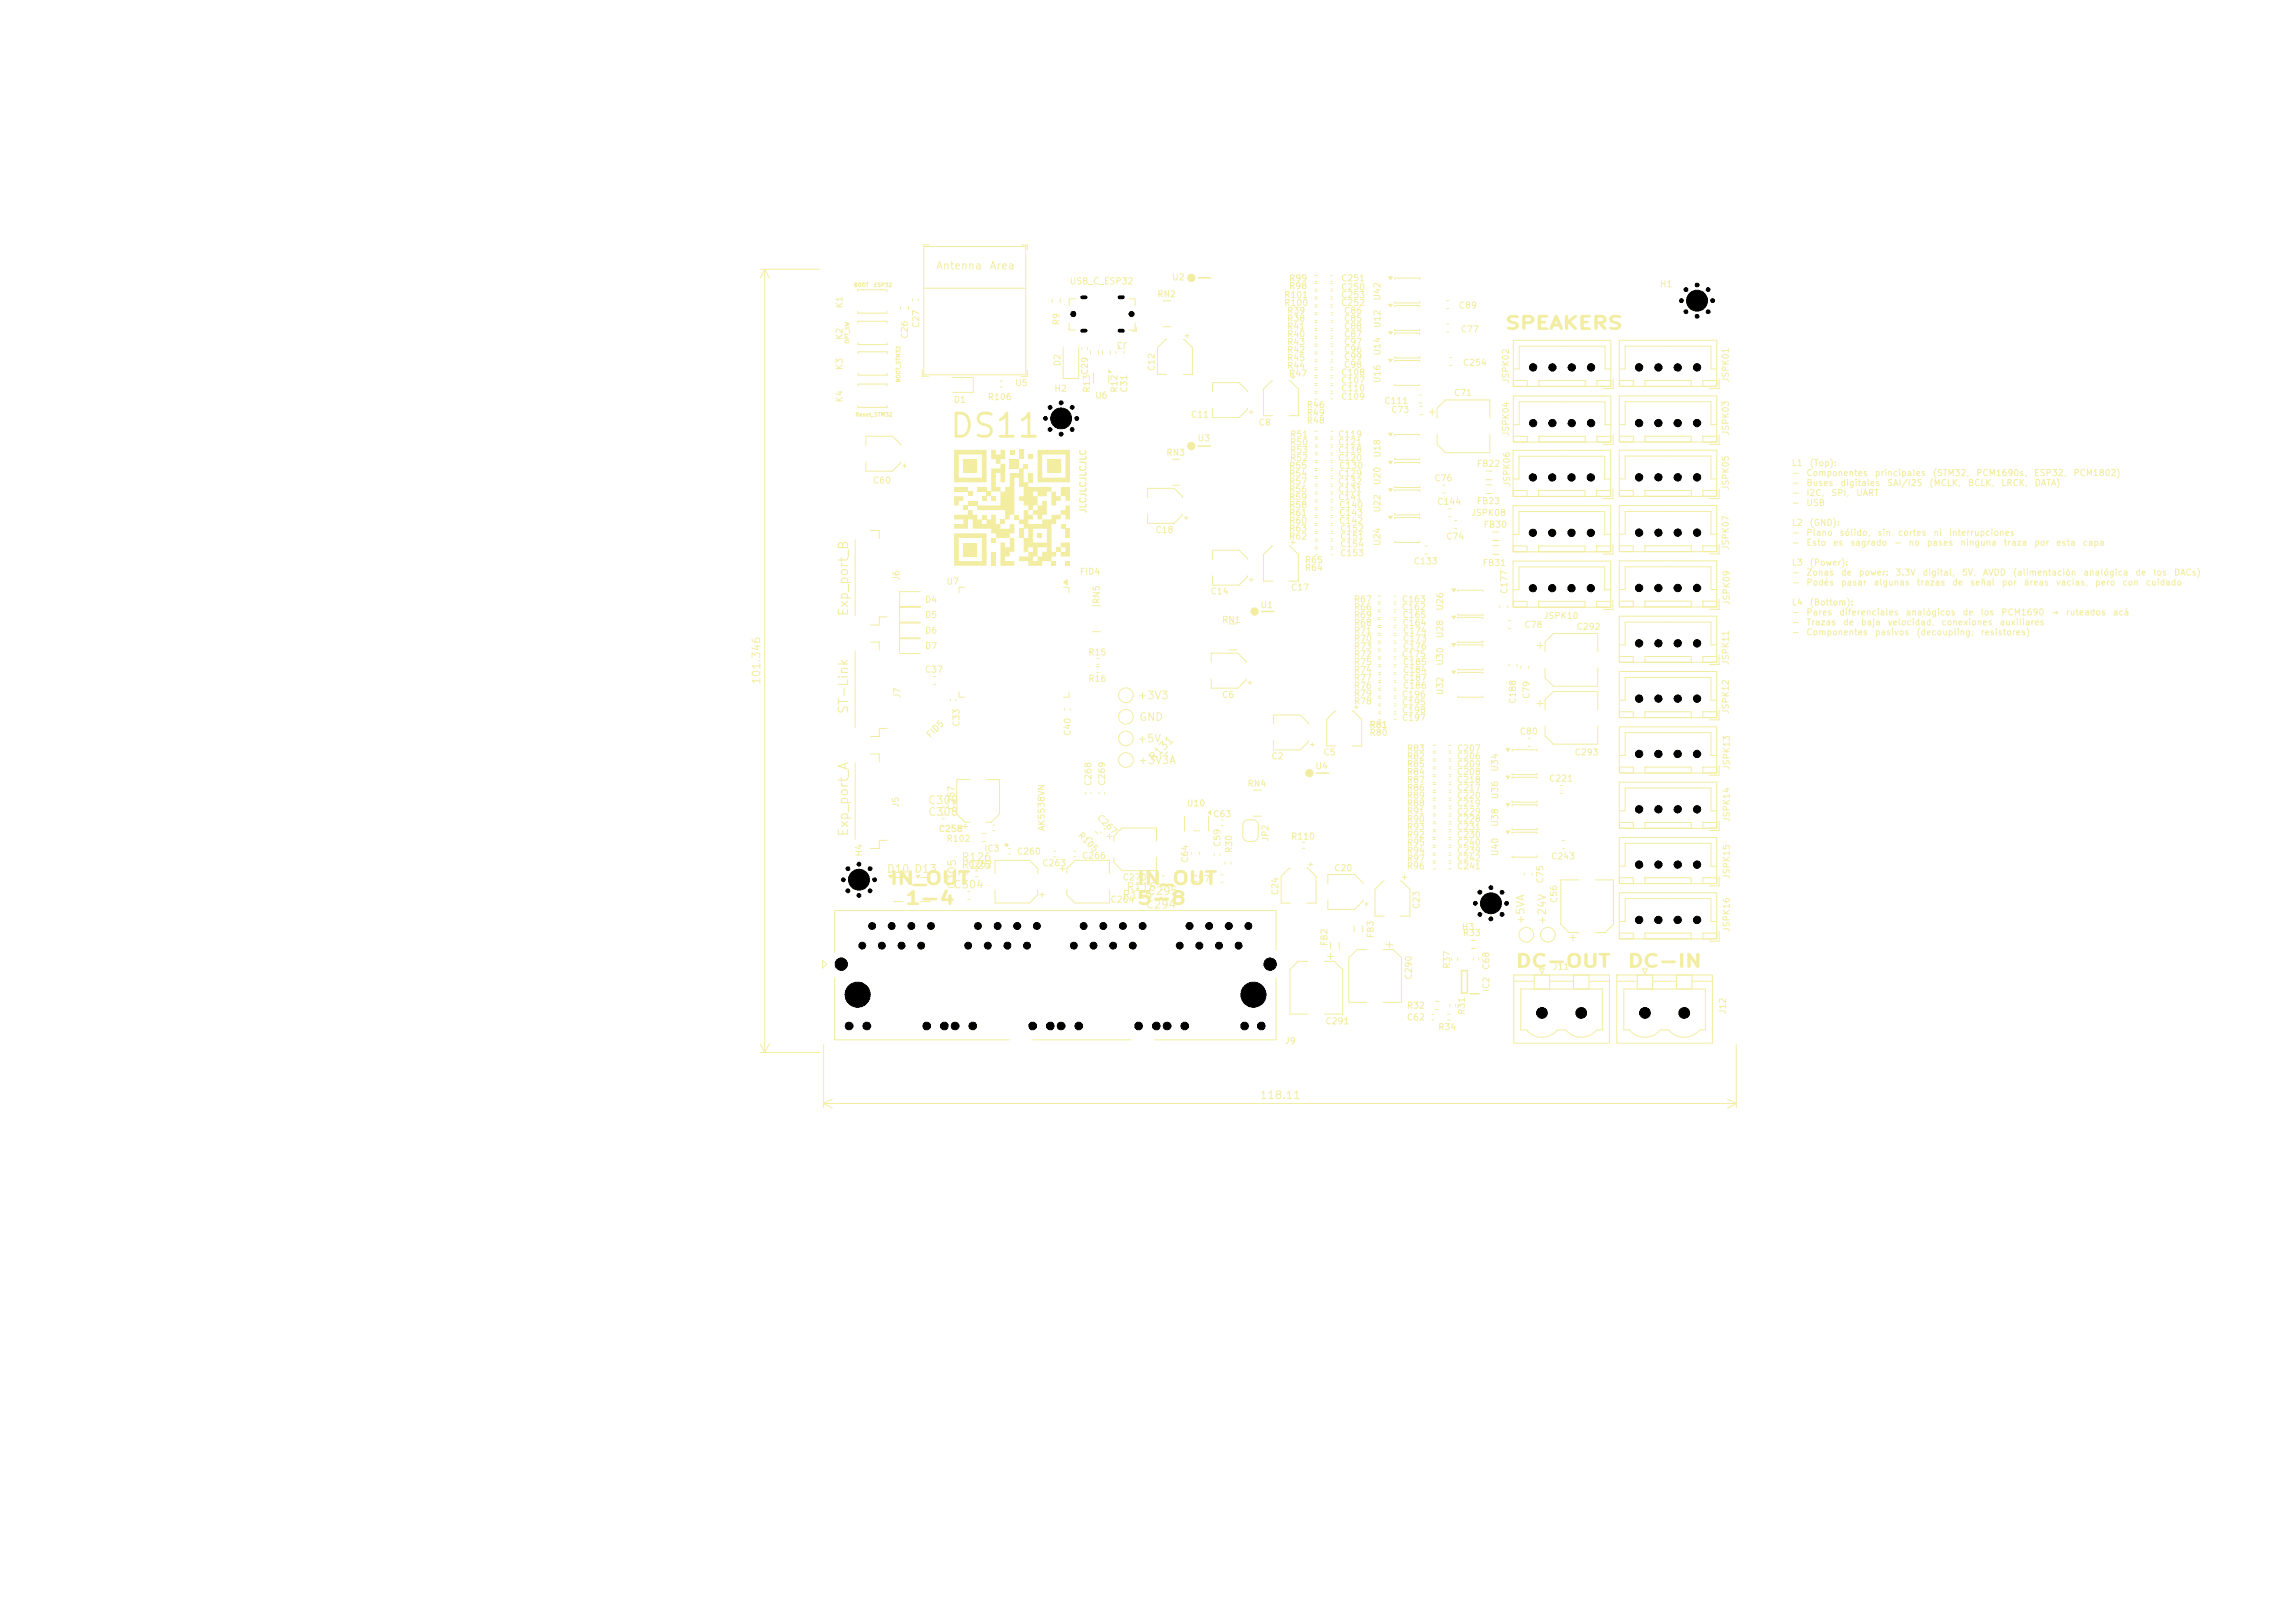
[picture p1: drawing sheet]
<svg xmlns="http://www.w3.org/2000/svg" width="297mm" height="210mm" viewBox="0 0 297 210" stroke-linecap="round" stroke-linejoin="round" font-family="sans-serif">
<defs><g id="words">
<text font-size="3" fill="#f2eda1" x="122.7" y="57.4">DS11</text>
<g font-size="1.6" fill="#f2eda1">
<text x="194.6" y="43">SPEAKERS</text>
<text x="115" y="114.8">IN_OUT</text>
<text x="117" y="117.4">1-4</text>
<text x="147" y="114.8">IN_OUT</text>
<text x="147" y="117.4">5-8</text>
<text x="196" y="125.6">DC-OUT</text>
<text x="210.5" y="125.6">DC-IN</text>
</g>
<g font-size="1.2" fill="#f2eda1">
<text x="110" y="79.8" transform="rotate(-90 110 79.8)">Exp_port_B</text>
<text x="110" y="92.5" transform="rotate(-90 110 92.5)">ST-Link</text>
<text x="110" y="108.3" transform="rotate(-90 110 108.3)">Exp_port_A</text>
</g>
<g font-size="1" fill="#f2eda1">
<text x="121.1" y="35.1">Antenna</text>
<text x="128" y="35.1">Area</text>
<text x="98.6" y="88.7" transform="rotate(-90 98.6 88.7)">101.346</text>
<text x="147.1" y="90.7">+3V3</text>
<text x="147.4" y="93.5">GND</text>
<text x="147.1" y="96.3">+5V</text>
<text x="147.2" y="99.1">+3V3A</text>
<text x="149.4" y="98.8" transform="rotate(-45 149.4 98.8)">R131</text>
<text x="120" y="104.3">C309</text>
<text x="120" y="105.8">C308</text>
<text x="114.7" y="113.2">D10 D13</text>
<text x="124.3" y="111.7">R126</text>
<text x="124.3" y="112.7">R125</text>
<text x="123.3" y="115.2">C304</text>
<text x="124" y="115.1" transform="rotate(-90 124 115.1)">C305</text>
<text x="145.2" y="116.5">R115</text>
<text x="145.7" y="115.5">R116</text>
<text x="148.2" y="117.8">C294</text>
<text x="148.5" y="116">C295</text>
<text x="197.5" y="119.7" transform="rotate(-90 197.5 119.7)">+5VA</text>
<text x="200.3" y="119.8" transform="rotate(-90 200.3 119.8)">+24V</text>
<text x="163" y="142.5">118.11</text>
</g>
<g font-size=".8" fill="#f2eda1">
<text x="109.2" y="40" transform="rotate(-90 109.2 40)">K1</text>
<text x="138.4" y="37">USB_C_ESP32</text>
<text x="149.7" y="38.7">RN2</text>
<text x="151.6" y="36.5">U2</text>
<text x="166.1" y="39.8">R100</text>
<text x="166.1" y="38.8">R101</text>
<text x="166.5" y="40.8">R39</text>
<text x="166.5" y="41.8">R38</text>
<text x="166.8" y="36.6">R99</text>
<text x="166.8" y="37.6">R98</text>
<text x="173.5" y="38.8">C253</text>
<text x="173.5" y="39.8">C252</text>
<text x="173.5" y="37.7">C250</text>
<text x="173.5" y="36.6">C251</text>
<text x="173.9" y="41.8">C85</text>
<text x="173.9" y="40.8">C86</text>
<text x="178.8" y="39" transform="rotate(-90 178.8 39)">U42</text>
<text x="188.7" y="40.1">C89</text>
<text x="214.7" y="37.4">H1</text>
<text x="109.2" y="48" transform="rotate(-90 109.2 48)">K3</text>
<text x="109.2" y="44.1" transform="rotate(-90 109.2 44.1)">K2</text>
<text x="117.7" y="43.9" transform="rotate(-90 117.7 43.9)">C26</text>
<text x="119.1" y="42.5" transform="rotate(-90 119.1 42.5)">C27</text>
<text x="137.3" y="42.2" transform="rotate(-90 137.3 42.2)">R9</text>
<text x="137.4" y="47.5" transform="rotate(-90 137.4 47.5)">D2</text>
<text x="146" y="44.1" transform="rotate(-180 146 44.1)">J3</text>
<text x="166.5" y="43.8">R40</text>
<text x="166.5" y="44.9">R43</text>
<text x="166.5" y="47.9">R44</text>
<text x="166.5" y="42.8">R41</text>
<text x="166.5" y="46.9">R45</text>
<text x="166.5" y="45.9">R42</text>
<text x="173.9" y="45.8">C96</text>
<text x="173.9" y="44.9">C97</text>
<text x="173.9" y="46.8">C99</text>
<text x="173.9" y="47.8">C98</text>
<text x="173.9" y="42.8">C88</text>
<text x="173.9" y="43.8">C87</text>
<text x="178.8" y="46.1" transform="rotate(-90 178.8 46.1)">U14</text>
<text x="178.8" y="42.5" transform="rotate(-90 178.8 42.5)">U12</text>
<text x="189" y="43.2">C77</text>
<text x="189.2" y="47.5">C254</text>
<text x="109.2" y="52.1" transform="rotate(-90 109.2 52.1)">K4</text>
<text x="123.4" y="52.3">D1</text>
<text x="127.8" y="52">R106</text>
<text x="131.3" y="50.1">U5</text>
<text x="136.4" y="50.9">H2</text>
<text x="141" y="48.6" transform="rotate(-90 141 48.6)">C29</text>
<text x="141.2" y="50.9" transform="rotate(-90 141.2 50.9)">R13</text>
<text x="141.7" y="51.8">U6</text>
<text x="144.8" y="50.9" transform="rotate(-90 144.8 50.9)">R12</text>
<text x="146.1" y="50.9" transform="rotate(-90 146.1 50.9)">C31</text>
<text x="149.6" y="48.1" transform="rotate(-90 149.6 48.1)">C12</text>
<text x="166.8" y="48.9">R47</text>
<text x="169" y="54">R49</text>
<text x="169" y="53">R46</text>
<text x="173.5" y="48.8">C108</text>
<text x="173.5" y="50.8">C110</text>
<text x="173.5" y="51.9">C109</text>
<text x="173.5" y="49.8">C107</text>
<text x="178.8" y="49.6" transform="rotate(-90 178.8 49.6)">U16</text>
<text x="179.1" y="52.5">C111</text>
<text x="180" y="53.6">C73</text>
<text x="188.1" y="51.4">C71</text>
<text x="195.5" y="49.7" transform="rotate(-90 195.5 49.7)">JSPK02</text>
<text x="223.9" y="49.6" transform="rotate(-90 223.9 49.6)">JSPK01</text>
<text x="150.9" y="59.2">RN3</text>
<text x="154.1" y="54.2">C11</text>
<text x="154.9" y="57.3">U3</text>
<text x="162.8" y="55.3">C8</text>
<text x="166.9" y="56.8">R51</text>
<text x="166.9" y="59.8">R52</text>
<text x="166.9" y="58.8">R53</text>
<text x="166.9" y="57.8">R50</text>
<text x="169" y="55">R48</text>
<text x="173.1" y="56.8">C119</text>
<text x="173.1" y="59.8">C120</text>
<text x="173.1" y="57.8">C121</text>
<text x="173.1" y="58.8">C118</text>
<text x="178.8" y="59.3" transform="rotate(-90 178.8 59.3)">U18</text>
<text x="195.5" y="56.5" transform="rotate(-90 195.5 56.5)">JSPK04</text>
<text x="223.9" y="56.4" transform="rotate(-90 223.9 56.4)">JSPK03</text>
<text x="112.9" y="62.8">C60</text>
<text x="166.8" y="60.9">R55</text>
<text x="166.8" y="64.9">R59</text>
<text x="166.8" y="65.9">R58</text>
<text x="166.8" y="62.9">R57</text>
<text x="166.8" y="61.9">R54</text>
<text x="166.8" y="63.9">R56</text>
<text x="173.1" y="61.9">C129</text>
<text x="173.1" y="64.9">C141</text>
<text x="173.1" y="63.9">C131</text>
<text x="173.1" y="62.9">C132</text>
<text x="173.2" y="60.9">C130</text>
<text x="173.2" y="65.9">C140</text>
<text x="178.8" y="62.8" transform="rotate(-90 178.8 62.8)">U20</text>
<text x="185.6" y="62.5">C76</text>
<text x="185.9" y="65.5">C144</text>
<text x="191" y="60.6">FB22</text>
<text x="191" y="65.4">FB23</text>
<text x="195.6" y="63" transform="rotate(-90 195.6 63)">JSPK06</text>
<text x="223.9" y="63.5" transform="rotate(-90 223.9 63.5)">JSPK05</text>
<text x="231.8" y="60.5">L1</text>
<text x="231.8" y="61.8">-</text>
<text x="231.8" y="63.1">-</text>
<text x="231.8" y="64.4">-</text>
<text x="231.8" y="65.7">-</text>
<text x="233.7" y="61.8">Componentes</text>
<text x="233.7" y="63.1">Buses</text>
<text x="233.7" y="64.4">I2C,</text>
<text x="233.7" y="65.7">USB</text>
<text x="234.1" y="60.5">(Top):</text>
<text x="236.9" y="64.4">SPI,</text>
<text x="238.1" y="63.1">digitales</text>
<text x="240.1" y="64.4">UART</text>
<text x="242.6" y="61.8">principales</text>
<text x="244.1" y="63.1">SAI/I2S</text>
<text x="249.6" y="63.1">(MCLK,</text>
<text x="250.1" y="61.8">(STM32,</text>
<text x="254.6" y="63.1">BCLK,</text>
<text x="255.7" y="61.8">PCM1690s,</text>
<text x="258.9" y="63.1">LRCK,</text>
<text x="263.2" y="61.8">ESP32,</text>
<text x="263.2" y="63.1">DATA)</text>
<text x="268.3" y="61.8">PCM1802)</text>
<text x="140.8" y="66.5" transform="rotate(-90 140.8 66.5)">JLCJLCJLCJLC</text>
<text x="149.5" y="69.2">C18</text>
<text x="166.8" y="68">R60</text>
<text x="166.8" y="66.9">R61</text>
<text x="166.8" y="69">R63</text>
<text x="166.8" y="70">R62</text>
<text x="173.2" y="68">C142</text>
<text x="173.2" y="66.9">C143</text>
<text x="173.4" y="69">C152</text>
<text x="173.4" y="71">C154</text>
<text x="173.4" y="70">C151</text>
<text x="178.8" y="70.7" transform="rotate(-90 178.8 70.7)">U24</text>
<text x="178.8" y="66.4" transform="rotate(-90 178.8 66.4)">U22</text>
<text x="187.1" y="70">C74</text>
<text x="190.3" y="66.9">JSPK08</text>
<text x="191.9" y="68.5">FB30</text>
<text x="223.9" y="71.3" transform="rotate(-90 223.9 71.3)">JSPK07</text>
<text x="231.8" y="68.2">L2</text>
<text x="231.8" y="69.5">-</text>
<text x="231.8" y="70.8">-</text>
<text x="233.7" y="69.5">Plano</text>
<text x="233.7" y="70.8">Esto</text>
<text x="234.1" y="68.2">(GND):</text>
<text x="237.2" y="70.8">es</text>
<text x="238" y="69.5">sólido,</text>
<text x="239.4" y="70.8">sagrado</text>
<text x="242.9" y="69.5">sin</text>
<text x="245" y="70.8">-</text>
<text x="245.5" y="69.5">cortes</text>
<text x="246.9" y="70.8">no</text>
<text x="249.3" y="70.8">pases</text>
<text x="250.1" y="69.5">ni</text>
<text x="252.1" y="69.5">interrupciones</text>
<text x="253.6" y="70.8">ninguna</text>
<text x="259.2" y="70.8">traza</text>
<text x="263.2" y="70.8">por</text>
<text x="266" y="70.8">esta</text>
<text x="269.4" y="70.8">capa</text>
<text x="116.6" y="75.2" transform="rotate(-90 116.6 75.2)">J6</text>
<text x="122.4" y="75.8">U7</text>
<text x="139.7" y="74.6">FID4</text>
<text x="156.6" y="77.1">C14</text>
<text x="167" y="76.6">C17</text>
<text x="168.8" y="74.1">R64</text>
<text x="168.8" y="73">R65</text>
<text x="173.4" y="72.2">C153</text>
<text x="182.9" y="73.2">C133</text>
<text x="191.8" y="73.4">FB31</text>
<text x="195.3" y="76.9" transform="rotate(-90 195.3 76.9)">C177</text>
<text x="231.8" y="73.4">L3</text>
<text x="231.8" y="74.7">-</text>
<text x="231.8" y="76">-</text>
<text x="233.7" y="74.7">Zonas</text>
<text x="233.7" y="76">Podés</text>
<text x="234.1" y="73.4">(Power):</text>
<text x="238.2" y="74.7">de</text>
<text x="238.2" y="76">pasar</text>
<text x="240.5" y="74.7">power:</text>
<text x="242.4" y="76">algunas</text>
<text x="245.2" y="74.7">3.3V</text>
<text x="248" y="76">trazas</text>
<text x="248.7" y="74.7">digital,</text>
<text x="252.6" y="76">de</text>
<text x="253.8" y="74.7">5V,</text>
<text x="254.9" y="76">señal</text>
<text x="256.5" y="74.7">AVDD</text>
<text x="259" y="76">por</text>
<text x="260.4" y="74.7">(alimentación</text>
<text x="261.8" y="76">áreas</text>
<text x="266" y="76">vacías,</text>
<text x="269.5" y="74.7">analógica</text>
<text x="271.1" y="76">pero</text>
<text x="274.6" y="76">con</text>
<text x="276.3" y="74.7">de</text>
<text x="277.6" y="76">cuidado</text>
<text x="278.6" y="74.7">los</text>
<text x="281.3" y="74.7">DACs)</text>
<text x="119.6" y="82.2">D6</text>
<text x="119.6" y="78.2">D4</text>
<text x="119.6" y="80.2">D5</text>
<text x="142.5" y="78.2" transform="rotate(-90 142.5 78.2)">RN5</text>
<text x="158.1" y="80.8">RN1</text>
<text x="163" y="78.9">U1</text>
<text x="175.1" y="82.2">R71</text>
<text x="175.1" y="83.2">R70</text>
<text x="175.1" y="79.1">R66</text>
<text x="175.1" y="80.2">R69</text>
<text x="175.1" y="78.1">R67</text>
<text x="175.1" y="81.2">R68</text>
<text x="181.4" y="79.1">C162</text>
<text x="181.4" y="78.1">C163</text>
<text x="181.4" y="80.2">C165</text>
<text x="181.4" y="81.2">C164</text>
<text x="181.5" y="82.2">C174</text>
<text x="181.5" y="83.2">C173</text>
<text x="187" y="82.6" transform="rotate(-90 187 82.6)">U28</text>
<text x="187" y="79.1" transform="rotate(-90 187 79.1)">U26</text>
<text x="197.2" y="81.4">C78</text>
<text x="199.7" y="80.3">JSPK10</text>
<text x="204" y="81.7">C292</text>
<text x="224" y="78.4" transform="rotate(-90 224 78.4)">JSPK09</text>
<text x="231.8" y="78.5">L4</text>
<text x="231.8" y="79.8">-</text>
<text x="231.8" y="81.1">-</text>
<text x="231.8" y="82.4">-</text>
<text x="233.7" y="79.8">Pares</text>
<text x="233.7" y="81.1">Trazas</text>
<text x="233.7" y="82.4">Componentes</text>
<text x="234.1" y="78.5">(Bottom):</text>
<text x="238" y="79.8">diferenciales</text>
<text x="238.4" y="81.1">de</text>
<text x="240.8" y="81.1">baja</text>
<text x="242.6" y="82.4">pasivos</text>
<text x="244.2" y="81.1">velocidad,</text>
<text x="246.5" y="79.8">analógicos</text>
<text x="247.9" y="82.4">(decoupling,</text>
<text x="251.2" y="81.1">conexiones</text>
<text x="253.9" y="79.8">de</text>
<text x="256.2" y="79.8">los</text>
<text x="256.2" y="82.4">resistores)</text>
<text x="258.7" y="81.1">auxiliares</text>
<text x="258.9" y="79.8">PCM1690</text>
<text x="265.4" y="79.8">→</text>
<text x="267.3" y="79.8">ruteados</text>
<text x="273.4" y="79.8">acá</text>
<text x="119.6" y="87.2">C37</text>
<text x="119.6" y="84.2">D7</text>
<text x="140.8" y="88.4">R16</text>
<text x="140.8" y="85">R15</text>
<text x="175.1" y="85.2">R72</text>
<text x="175.1" y="89.3">R76</text>
<text x="175.1" y="86.3">R75</text>
<text x="175.1" y="88.3">R77</text>
<text x="175.1" y="87.3">R74</text>
<text x="175.1" y="84.2">R73</text>
<text x="181.4" y="85.2">C175</text>
<text x="181.5" y="86.3">C185</text>
<text x="181.5" y="87.3">C184</text>
<text x="181.5" y="88.3">C187</text>
<text x="181.5" y="84.2">C176</text>
<text x="181.5" y="89.3">C186</text>
<text x="187" y="86.2" transform="rotate(-90 187 86.2)">U30</text>
<text x="223.9" y="86.1" transform="rotate(-90 223.9 86.1)">JSPK11</text>
<text x="116.7" y="90.4" transform="rotate(-90 116.7 90.4)">J7</text>
<text x="120.5" y="95.7" transform="rotate(-45 120.5 95.7)">FID5</text>
<text x="124.4" y="94.1" transform="rotate(-90 124.4 94.1)">C33</text>
<text x="138.8" y="95.3" transform="rotate(-90 138.8 95.3)">C40</text>
<text x="158.1" y="90.5">C6</text>
<text x="175.1" y="91.3">R78</text>
<text x="175.1" y="90.3">R79</text>
<text x="177.2" y="94.4">R81</text>
<text x="177.2" y="95.4">R80</text>
<text x="181.4" y="90.4">C196</text>
<text x="181.4" y="92.5">C198</text>
<text x="181.4" y="91.5">C195</text>
<text x="181.4" y="93.5">C197</text>
<text x="187" y="90" transform="rotate(-90 187 90)">U32</text>
<text x="196.4" y="91.1" transform="rotate(-90 196.4 91.1)">C188</text>
<text x="196.6" y="95.2">C80</text>
<text x="198.1" y="90.5" transform="rotate(-90 198.1 90.5)">C79</text>
<text x="223.9" y="92.5" transform="rotate(-90 223.9 92.5)">JSPK12</text>
<text x="141.4" y="101.8" transform="rotate(-90 141.4 101.8)">C268</text>
<text x="143.2" y="101.7" transform="rotate(-90 143.2 101.7)">C269</text>
<text x="161.4" y="102">RN4</text>
<text x="164.5" y="98.4">C2</text>
<text x="170.2" y="99.7">U4</text>
<text x="171.2" y="97.9">C5</text>
<text x="182" y="100.5">R84</text>
<text x="182" y="101.5">R87</text>
<text x="182" y="98.4">R82</text>
<text x="182" y="99.5">R85</text>
<text x="182" y="97.4">R83</text>
<text x="188.5" y="98.4">C206</text>
<text x="188.5" y="101.5">C218</text>
<text x="188.5" y="100.5">C208</text>
<text x="188.5" y="97.4">C207</text>
<text x="188.5" y="99.5">C209</text>
<text x="194.1" y="99.9" transform="rotate(-90 194.1 99.9)">U34</text>
<text x="200.4" y="101.3">C221</text>
<text x="203.7" y="97.9">C293</text>
<text x="224" y="99.7" transform="rotate(-90 224 99.7)">JSPK13</text>
<text x="116.5" y="104.6" transform="rotate(-90 116.5 104.6)">J5</text>
<text x="121.4" y="107.8">C258</text>
<text x="123.7" y="104.9" transform="rotate(-90 123.7 104.9)">C257</text>
<text x="135.4" y="107.6" transform="rotate(-90 135.4 107.6)">AK5538VN</text>
<text x="141.7" y="106" transform="rotate(45 141.7 106)">C267</text>
<text x="153.5" y="104.5">U10</text>
<text x="156.9" y="105.9">C63</text>
<text x="182" y="106.6">R90</text>
<text x="182" y="104.5">R88</text>
<text x="182" y="103.5">R89</text>
<text x="182" y="105.6">R91</text>
<text x="182" y="102.5">R86</text>
<text x="182" y="107.6">R93</text>
<text x="188.5" y="107.6">C231</text>
<text x="188.5" y="104.5">C219</text>
<text x="188.5" y="105.6">C229</text>
<text x="188.5" y="103.5">C220</text>
<text x="188.5" y="106.6">C228</text>
<text x="188.5" y="102.5">C217</text>
<text x="194.1" y="107" transform="rotate(-90 194.1 107)">U38</text>
<text x="194.1" y="103.5" transform="rotate(-90 194.1 103.5)">U36</text>
<text x="224" y="106.4" transform="rotate(-90 224 106.4)">JSPK14</text>
<text x="111.8" y="110.9" transform="rotate(-90 111.8 110.9)">H4</text>
<text x="122.4" y="109.1">R102</text>
<text x="125.2" y="112.4">C262</text>
<text x="127.3" y="110.4">IC3</text>
<text x="131.5" y="110.8">C260</text>
<text x="134.8" y="112.3">C263</text>
<text x="139.3" y="108.2" transform="rotate(45 139.3 108.2)">R105</text>
<text x="140" y="111.3">C266</text>
<text x="153.9" y="111.7" transform="rotate(-90 153.9 111.7)">C64</text>
<text x="158.1" y="109.7" transform="rotate(-90 158.1 109.7)">C59</text>
<text x="159.7" y="110.4" transform="rotate(-90 159.7 110.4)">R30</text>
<text x="164.4" y="109" transform="rotate(-90 164.4 109)">JP2</text>
<text x="167" y="108.8">R110</text>
<text x="172.6" y="112.9">C20</text>
<text x="182" y="112.7">R96</text>
<text x="182" y="109.6">R95</text>
<text x="182" y="111.7">R97</text>
<text x="182" y="110.6">R94</text>
<text x="182" y="108.6">R92</text>
<text x="188.5" y="109.6">C240</text>
<text x="188.5" y="108.6">C230</text>
<text x="188.5" y="110.6">C239</text>
<text x="188.5" y="111.7">C242</text>
<text x="188.5" y="112.7">C241</text>
<text x="194.1" y="110.8" transform="rotate(-90 194.1 110.8)">U40</text>
<text x="200.7" y="111.4">C243</text>
<text x="224" y="113.8" transform="rotate(-90 224 113.8)">JSPK15</text>
<text x="143.6" y="117">C264</text>
<text x="145.2" y="114.1">C270</text>
<text x="154.2" y="114.3">C57</text>
<text x="165.6" y="115.9" transform="rotate(-90 165.6 115.9)">C24</text>
<text x="183.9" y="117.7" transform="rotate(-90 183.9 117.7)">C23</text>
<text x="199.9" y="114.4" transform="rotate(-90 199.9 114.4)">C75</text>
<text x="201.7" y="116.9" transform="rotate(-90 201.7 116.9)">C56</text>
<text x="172" y="122.5" transform="rotate(-90 172 122.5)">FB2</text>
<text x="178" y="121.5" transform="rotate(-90 178 121.5)">FB3</text>
<text x="187.8" y="125.4" transform="rotate(-90 187.8 125.4)">R37</text>
<text x="189.1" y="120.5">H3</text>
<text x="189.2" y="121.3">R33</text>
<text x="192.9" y="125.6" transform="rotate(-90 192.9 125.6)">C68</text>
<text x="200.9" y="125.7">J11</text>
<text x="224" y="120.7" transform="rotate(-90 224 120.7)">JSPK16</text>
<text x="182" y="130.7">R32</text>
<text x="182.9" y="126.8" transform="rotate(-90 182.9 126.8)">C290</text>
<text x="189.8" y="131.4" transform="rotate(-90 189.8 131.4)">R31</text>
<text x="192.9" y="128.4" transform="rotate(-90 192.9 128.4)">IC2</text>
<text x="223.5" y="131.3" transform="rotate(-90 223.5 131.3)">J12</text>
<text x="166.2" y="135.3">J9</text>
<text x="171.4" y="132.7">C291</text>
<text x="182" y="132.2">C62</text>
<text x="186.1" y="133.5">R34</text>
</g>
<g font-size=".5" fill="#f2eda1">
<text x="110.5" y="37.3">BOOT</text>
<text x="113" y="37.3">ESP32</text>
<text x="110" y="44.5" transform="rotate(-90 110 44.5)">OPT_SW</text>
<text x="116.6" y="49.5" transform="rotate(-90 116.6 49.5)">BOOT_STM32</text>
<text x="110.7" y="54">Reset_STM32</text>
</g>
</g></defs>
<g fill="#f2eda1">
<path d="M124.7 70.2h1.8v1.8h-1.8z"/>
<path d="M123.5 69h4.2v4.2h-4.2v-.6h3.6v-3h-3v3h-.6z"/>
<path d="M128.3 71.4h.6v1.8h-.6z"/>
<path d="M129.5 70.2h.6v.6h.6v-1.2h.6v1.8h-.6v.6h-.6v.6h1.2v.6h-1.8z"/>
<path d="M134.3 69h.6v.6h-.6z"/>
<path d="M132.5 66h.6v.6h.6v-.6h.6v-.6h.6v-.6h.6v1.8h-.6v.6h-.6v-.6h-.6v.6h-.6v.6h1.8v-.6h1.2v-.6h1.2v.6h-.6v.6h-.6v3.6h.6v.6h-.6v.6h-1.2v.6h-1.8v-.6h1.2v-.6h.6v-.6h.6v-.6h-1.2v1.2h-.6v.6h-1.8v-.6h1.2v-.6h.6v-.6h-.6v.6h-.6v-1.8h1.2v.6h1.8v-1.8h-1.8v1.2h-.6v-1.2h-.6v-.6h-.6v-.6h.6z"/>
<path d="M136.1 72.6h.6v.6h-.6z"/>
<path d="M137.9 72.6h.6v.6h-.6z"/>
<path d="M137.3 70.2h1.2v1.8h-1.2v-.6h.6v-.6h-.6z"/>
<path d="M136.7 70.8h.6v.6h-.6z"/>
<path d="M128.3 69.6h.6v.6h-.6z"/>
<path d="M123.5 66.6h1.8v-.6h.6v.6h.6v.6h.6v.6h.6v-.6h.6v-.6h.6v1.2h.6v.6h1.2v-.6h.6v1.2h-.6v.6h-1.8v-.6h-.6v-.6h-2.4v-1.2h-.6v1.2h-1.8v-.6h1.2v-.6h-1.2z"/>
<path d="M131.9 68.4h.6v1.2h-.6z"/>
<path d="M137.9 68.4h.6v1.2h-.6z"/>
<path d="M137.3 67.8h.6v.6h-.6z"/>
<path d="M129.5 67.2h.6v.6h-.6z"/>
<path d="M127.1 66.6h.6v.6h-.6z"/>
<path d="M126.5 65.4h3v-1.8h.6v-.6h.6v-1.8h1.2v-.6h.6v1.8h.6v.6h3v.6h-.6v.6h-1.2v-.6h-.6v.6h.6v1.2h-.6v.6h-.6v-.6h-.6v-.6h-.6v-.6h.6v-1.2h-.6v-1.2h-.6v4.8h-.6v.6h-.6v-1.2h-3.6z"/>
<path d="M131.3 66.6h.6v.6h-.6z"/>
<path d="M137.9 65.4h.6v1.8h-.6v-.6h-.6v-.6h.6z"/>
<path d="M124.7 65.4h.6v.6h-.6z"/>
<path d="M123.5 64.2h1.2v.6h-.6v.6h-.6z"/>
<path d="M125.3 64.8h1.2v.6h-1.2z"/>
<path d="M136.1 63.6h.6v.6h.6v-1.2h1.2v1.8h-.6v-.6h-.6v.6h-.6v.6h-.6z"/>
<path d="M127.1 64.2h.6v.6h-.6z"/>
<path d="M128.3 64.2h.6v.6h-.6z"/>
<path d="M125.3 63.6h.6v.6h-.6z"/>
<path d="M127.7 63.6h.6v.6h-.6z"/>
<path d="M123.5 63h1.8v.6h-1.8z"/>
<path d="M126.5 63h1.2v.6h-1.2z"/>
<path d="M128.3 60.6h1.2v-.6h.6v2.4h-.6v-1.2h-.6v1.8h.6v.6h-1.2z"/>
<path d="M124.7 59.4h1.8v1.8h-1.8z"/>
<path d="M123.5 58.2h4.2v4.2h-4.2v-.6h3.6v-3h-3v3h-.6z"/>
<path d="M133.1 61.2h.6v1.2h-.6z"/>
<path d="M135.5 59.4h1.8v1.8h-1.8z"/>
<path d="M134.3 58.2h4.2v4.2h-4.2v-.6h3.6v-3h-3v3h-.6z"/>
<path d="M130.7 59.4h1.2v1.2h-1.2z"/>
<path d="M132.5 60h.6v.6h-.6z"/>
<path d="M128.3 58.2h.6v.6h.6v-.6h.6v1.2h-.6v.6h-.6v-.6h-.6z"/>
<path d="M131.9 58.2h.6v1.2h-.6z"/>
<path d="M133.1 58.8h.6v.6h-.6z"/>
<path d="M130.7 58.2h.6v.6h-.6z"/>
</g>
<g fill="none" stroke="#f2eda1" stroke-width=".13">
<path d="M98.4 34.8h7.7M99 34.8v101.4M99 34.8l.6 1.2M99 34.8l-.6 1.2M170.2 49.9h.3M170.2 50.6h.3M172.3 40.7h.2M172.3 41.5h.2M187.9 76.2h.5l-.3 .3zM188.7 76.5v-.1h3.2v.1M188.7 79.4v.2h3.2v-.2M185.5 99.5h.3"/>
<path d="M185.5 105.6h.3M185.5 106.3h.3M185.5 100.2h.3M98.4 135.1l.6 1.1M98.4 136.2h7.7M99.6 135.1l-.6 1.1M106.5 124.3l.5 .5-.5 .5zM106.6 135.2v8.2M108 126.5v8.1h22.6M133.6 134.6h12.7M165.1 123v-5.2h-57.1v5.4M165.1 126.5v8.1h-15.7"/>
<path d="M190.4 121.7h.5M190.4 122.7h.5M224.7 135.2v8.2M106.6 142.8h118.1M106.6 142.8l1.1 .6M107.7 142.2l-1.1 .6M223.6 142.2l1.1 .6M224.7 142.8l-1.1 .6"/>
</g>
<path d="M187.9 76.2h.5l-.3 .3z" fill="#f2eda1"/>
<g fill="none" stroke="#f2eda1" stroke-width=".13">
<path d="M170.2 35.6h.3M170.2 36.4h.3M172.2 37.7h.3M172.2 38.4h.3M179.7 39.4h.5l-.3 .3zM180.5 39.7v-.2h3.2v.2M180.5 42.6v.2h3.2v-.2M195.8 72.6h12.6v6h-12.6zM195.8 65.4h12.6v6h-12.6zM195.8 76.3h.8v-2.9h11.1v2.9h.7M195.8 69.1h.8v-2.9h11.1v2.9h.7M195.8 77.8h1.8v.8h-1.8z"/>
<path d="M195.8 70.6h1.8v.8h-1.8zM199.1 77.8h6v.8h-6zM199.1 70.6h6v.8h-6zM206.6 77.8h1.8v.8h-1.8zM206.6 70.6h1.8v.8h-1.8zM208.7 77.6v1.3h-1.2M208.7 70.4v1.3h-1.2M164.8 93.7v-1.2h3.5l1 1.1v.1M164.8 95.8v1.2h3.5l1-1v-.2M169.6 96.3h.5M169.8 96.1v.5M187.6 97.5h.2"/>
<path d="M187.6 98.2h.2M136.4 110.1h.2M136.4 110.9h.2M154.2 110.3v.2M155.2 110.3v.2M185.5 111.7h.3M185.5 112.4h.3M187.6 106.6h.2M187.6 107.3h.2M187.3 131.2h.3M187.3 132h.3M187.9 124v.3"/>
<path d="M188.6 124v.3M190.7 124v.2M191.4 124v.2"/>
</g>
<path d="M179.7 39.4h.5l-.3 .3z" fill="#f2eda1"/>
<g fill="none" stroke="#f2eda1" stroke-width=".13">
<path d="M170.2 50.9h.3M170.2 51.6h.3M172.2 47.9h.3M172.2 48.6h.3M195.8 44h12.7v6h-12.7zM195.9 47.7h.7v-2.9h11.1v2.9h.8M195.9 49.2h1.8v.8h-1.8zM199.2 49.2h6v.8h-6zM206.7 49.2h1.8v.8h-1.8zM208.8 49v1.3h-1.3M119.1 76.6h-2.7v1.9h2.7M172.2 60.9h.3"/>
<path d="M172.2 61.6h.3M180.4 79.2h.2M180.4 79.9h.2M192.3 61h.8M192.3 62.1h.8M178.3 84.2h.4M178.3 85h.4M180.5 85.3h.2M180.5 86h.2M196.8 86.2v.3M197.8 86.2v.3M126.2 111.7h.4"/>
<path d="M126.2 112.4h.4M137.2 112.4h.6M137.5 112.1v.6M138.1 113v-.6l1-1.1h4.5v1.7M138.1 115.1v.7l1 1h4.5v-1.7M140.5 102.5v.3M141.2 102.5v.3M157.2 110.5v.2M157.9 110.5v.2M162.2 102.2h1M162.2 105.6h1M187.6 108.6h.2"/>
<path d="M187.6 109.4h.2M187.6 103.6h.2M187.6 104.3h.2M194.9 104h.5l-.3 .3zM195.7 104.3v-.2h3.2v.2M195.7 107.2v.2h3.2v-.2M185.7 129.6h.5M185.7 130.6h.5"/>
<circle cx="200.3" cy="120.9" r=".95"/>
</g>
<path d="M194.9 104h.5l-.3 .3z" fill="#f2eda1"/>
<path d="M115 113.3h.5l-.3 .3zM115.6 116.7h1.3M115.6 113.5h1.3" fill="none" stroke="#f2eda1" stroke-width=".13"/>
<path d="M115 113.3h.5l-.3 .3z" fill="#f2eda1"/>
<g fill="none" stroke="#f2eda1" stroke-width=".13">
<path d="M170.2 39.7h.3M172.2 38.7h.2M172.2 39.4h.2M187.2 38.9h.3M187.2 39.9h.3M156.9 50.7v-1.2h3.5l1 1.1v.1M156.9 52.8v1.2h3.5l1-1v-.2M161.7 53.3h.5M161.9 53.1v.5M170.2 40.5h.3M170.2 42.8h.3M170.2 43.5h.3"/>
<path d="M170.2 59.9h.3M170.2 55.8h.3M170.2 56.6h.3M170.2 59.6h.3M170.2 58.8h.3M172.2 43.8h.2M172.2 44.5h.2M172.2 55.8h.3M172.2 56.5h.3M172.2 58.9h.3M172.2 59.6h.3M172.2 59.9h.3"/>
<path d="M172.3 44.8h.2M172.3 45.5h.2M172.3 45.8h.2M172.3 46.5h.2M179.7 42.9h.5l-.3 .4zM180.5 43.3v-.2h3.2v.2M180.5 46.1v.2h3.2v-.2M183.7 51.1h.3M183.7 52.1h.3M187.6 46.3h.3M187.6 47.3h.3M195.8 51.2h12.7v6h-12.7z"/>
<path d="M195.9 54.9h.7v-2.9h11.1v2.9h.8M195.9 56.4h1.8v.8h-1.8zM199.2 56.4h6v.8h-6zM206.7 56.4h1.8v.8h-1.8zM208.8 56.2v1.3h-1.3M164.7 70.7h-.1l-1.1 1v3.5h1.2M166.8 70.7h.2l1 1v3.5h-1.2M167.1 70.2h.5M167.3 69.9v.5M170.2 60.6h.3M170.2 67h.3M170.2 67.7h.3"/>
<path d="M170.2 64.7h.3M170.2 71h.3M170.2 71.8h.3M170.2 63.9h.3M170.2 61.9h.3M170.2 62.7h.3M170.2 68h.3M170.2 66h.3M170.2 66.7h.3M170.2 68.8h.3M170.2 64.9h.3M170.2 65.7h.3"/>
<path d="M170.2 69h.3M170.2 69.8h.3M172.2 67h.3M172.2 67.7h.3M172.2 63.9h.3M172.2 64.7h.3M172.2 68h.3M172.2 68.7h.3M172.2 60.6h.3M172.2 70h.3M172.2 70.8h.3M184.4 70.7h.3"/>
<path d="M184.4 71.7h.3M192.3 62.7h.8M192.3 63.8h.8M209.6 79.7h12.6v6h-12.6zM209.6 72.6h12.6v5.9h-12.6zM209.6 76.3h.7v-3h11.1v3h.8M209.6 77.8h1.8v.7h-1.8zM212.9 77.8h6v.7h-6zM220.4 77.8h1.8v.7h-1.8zM222.5 77.6v1.2h-1.3M120.8 87.5h.3M120.8 88.6h.3"/>
<path d="M141.9 86.2h.3M141.9 87h.3M159.1 80.7h1M159.1 84.1h1M178.3 81.2h.4M178.3 82h.4M178.4 91.4h.3M178.4 92.1h.3M178.4 92.4h.3M178.4 93.1h.3M178.4 88.3h.3M178.4 89.1h.3"/>
<path d="M178.4 90.3h.3M178.4 91.1h.3M180.4 87h.2M180.4 86.3h.2M180.4 87.3h.2M180.4 88h.2M180.5 89.3h.2M180.5 90.1h.2M187.5 96.5h.2M187.5 97.2h.2M187.6 99.5h.2M187.6 98.5h.2"/>
<path d="M187.6 99.2h.2M198.9 83.5h.8M198.9 91h.8M199.3 83.1v.8M199.3 90.6v.8M200 84.3v-1.3l1-1h5.8v2.3M200 86.4v1.3l1 1.1h5.8v-2.4M200 91.8v-1.3l1-1h5.8v2.3M200 93.9v1.3l1 1.1h5.8v-2.4M209.6 94h12.6v6h-12.6zM209.6 97.8h.7v-3h11.1v3h.8M209.6 83.4h.7v-2.9h11.1v2.9h.8"/>
<path d="M209.6 99.3h1.8v.7h-1.8zM209.6 84.9h1.8v.8h-1.8zM212.9 99.3h6v.7h-6zM212.9 84.9h6v.8h-6zM220.4 99.3h1.8v.7h-1.8zM220.4 84.9h1.8v.8h-1.8zM222.5 99.1v1.2h-1.3M222.5 84.7v1.3h-1.3M126.2 112.7h.4M126.2 113.5h.4M128.5 106.7h.2M128.5 107.5h.2"/>
<path d="M128.8 113v-1.7h4.4l1.1 1.1v.6M128.8 115.1v1.7h4.4l1.1-1v-.7M130.5 109.8h.3M130.5 110.5h.3M134.5 115.8h.7M134.8 115.5v.6M139 110.1h.2M139 110.9h.2M142.4 107.7l.1 .1M142.9 107.2l.1 .1M147.1 114.2h.3M147.1 115h.3"/>
<path d="M147.6 113.2h.3M147.6 114h.3M150.4 113.3h.3M150.4 114.3h.3M158 114.2h.3M158 113.2h.3M167 112.3h-.1l-1.1 1.1v3.5h1.2M169.1 112.3h.2l1 1.1v3.5h-1.2M169.4 111.8h.5M169.6 111.6v.5M171.8 114.3v-1.2h3.5l1.1 1.1v.1M171.8 116.5v1.2h3.5l1.1-1.1v-.1"/>
<path d="M176.6 117h.5M176.9 116.7v.5M185.5 100.5h.3M185.5 101.3h.3M185.5 103.5h.3M185.5 104.3h.3M185.5 108.6h.3M185.5 109.4h.3M187.6 100.5h.2M187.6 101.2h.2M187.6 100.2h.2M187.6 107.6h.2"/>
<path d="M187.6 108.4h.2M202.2 108.8h.3M202.2 109.8h.3M209.6 101.2h12.6v6h-12.6zM209.6 104.9h.7v-2.9h11.1v2.9h.8M209.6 106.4h1.8v.8h-1.8zM212.9 106.4h6v.8h-6zM220.4 106.4h1.8v.8h-1.8zM222.5 106.2v1.3h-1.3M195.9 127h2.5M195.9 126.2h12.4v8.8h-12.4zM198.5 126.2h2v1.8h-2z"/>
<path d="M199.2 125.4h.6l-.3 .6zM200.5 127h3.1M201.5 133.3h1.1a2.59 2.59 0 0 0 4 0M203.6 126.2h2v1.8h-2zM205.7 127h2.6M206.6 133.3h.8v-5.3h-10.6v5.3h.7a2.59 2.59 0 0 0 4 0"/>
<circle cx="145.7" cy="92.8" r=".95"/>
<circle cx="145.7" cy="98.3" r=".95"/>
<circle cx="197.5" cy="120.9" r=".95"/>
</g>
<path d="M163.2 79.1h1.6" fill="none" stroke="#f2eda1" stroke-width=".2"/>
<circle cx="162.4" cy="79.1" r=".47" fill="#f2eda1" stroke="#f2eda1" stroke-width=".13"/>
<circle cx="130.3" cy="109.3" r=".12" fill="none" stroke="#f2eda1" stroke-width=".25"/>
<path d="M179.7 42.9h.5l-.3 .4z" fill="#f2eda1"/>
<path d="M156.9 72.4v-1.2h3.5l1 1.1v.1M156.9 74.5v1.2h3.5l1-1.1v-.1M161.7 75h.5M161.9 74.8v.5M194.9 96.9h.5l-.3 .3zM195.7 97.2v-.2h3.2v.2M195.7 100.1v.1h3.2v-.1" fill="none" stroke="#f2eda1" stroke-width=".13"/>
<path d="M155.1 36h1.6M155.1 57.7h1.6" fill="none" stroke="#f2eda1" stroke-width=".2"/>
<g fill="#f2eda1" stroke="#f2eda1" stroke-width=".13">
<circle cx="154.2" cy="36" r=".47"/>
<circle cx="154.2" cy="57.7" r=".47"/>
</g>
<path d="M194.9 96.9h.5l-.3 .3z" fill="#f2eda1"/>
<g fill="none" stroke="#f2eda1" stroke-width=".13">
<path d="M170.2 38.7h.3M170.2 39.5h.3M170.2 57.8h.3M170.2 58.6h.3M172.2 49.9h.3M172.2 50.6h.3M185 53.3h.7M185.3 52.9v.8M186 54.1v-1.3l1-1h5.8v2.3M186 56.2v1.3l1 1.1h5.8v-2.4M209.6 51.2h12.6v6h-12.6zM209.6 54.9h.7v-2.9h11.1v2.9h.8"/>
<path d="M209.6 56.4h1.8v.8h-1.8zM212.9 56.4h6v.8h-6zM220.4 56.4h1.8v.8h-1.8zM222.5 56.2v1.3h-1.3M170.2 60.9h.3M170.2 61.6h.3M172.2 62.9h.3M172.2 63.7h.3M186.7 62.8h.3M186.7 63.8h.3M194.1 78.4v.3M195.1 78.4v.3"/>
<path d="M123 90.5v.2M123.7 90.5v.2M178.3 82.2h.4M178.3 83h.4M178.4 89.3h.3M178.4 90.1h.3M180.4 84.3h.2M180.4 85h.2M180.5 91.4h.2M180.5 92.1h.2M185.5 97.5h.3M185.5 98.2h.3"/>
<path d="M187.9 86.8h.5l-.3 .4zM188.7 87.2v-.2h3.2v.2M188.7 90v.2h3.2v-.2M195.3 86v.2M196.3 86v.2M125.2 115.4h.3M125.2 116.4h.3M127.1 107.9h.5M127.1 108.9h.5M143.3 108.2h.6M143.6 107.9v.6M144.1 108.8v-.6l1.1-1.1h4.5v1.7"/>
<path d="M144.1 111v.6l1.1 1.1h4.5v-1.7M175.2 119.8v.8M176.4 119.8v.8M185.5 110.7h.3M185.5 111.4h.3M185.5 109.6h.3M185.5 110.4h.3"/>
</g>
<path d="M187.9 86.8h.5l-.3 .4z" fill="#f2eda1"/>
<g fill="none" stroke="#f2eda1" stroke-width=".13">
<path d="M150.5 38.9h1M172.2 36.7h.3M172.2 37.4h.3M150.5 42.3h1M178.3 78.1h.4M178.3 78.9h.4M185.5 98.5h.3M185.5 99.2h.3M194.9 100.4h.5l-.3 .3zM195.7 100.7v-.1h3.2v.1M195.7 103.6v.2h3.2v-.2M209.2 126.2h12.4v8.8h-12.4z"/>
<path d="M209.2 127h2.6M211.9 126.2h2v1.8h-2zM212.6 125.4h.6l-.3 .6zM213.9 127h3.1M214.9 133.3h1.1a2.59 2.59 0 0 0 3.9 0M217 126.2h2v1.8h-2zM219.1 127h2.5M220 133.3h.7v-5.3h-10.6v5.3h.8a2.59 2.59 0 0 0 4 0"/>
</g>
<path d="M194.9 100.4h.5l-.3 .3z" fill="#f2eda1"/>
<g fill="none" stroke="#f2eda1" stroke-width=".13">
<path d="M151.7 59.4h1M209.6 58.3h12.6v5.9h-12.6zM151.7 62.8h1M178.3 79.2h.4M178.3 79.9h.4M193.2 70.6h.8M193.2 71.7h.8M209.6 62h.7v-3h11.1v3h.8M209.6 63.5h1.8v.7h-1.8zM212.9 63.5h6v.7h-6zM220.4 63.5h1.8v.7h-1.8zM222.5 63.3v1.2h-1.3"/>
<path d="M137.8 91.7v.2M138.5 91.7v.2M180.4 90.4h.2M180.4 91.1h.2M187.6 109.7h.2M187.6 110.4h.2M194.9 107.5h.5l-.3 .4zM195.7 107.9v-.2h3.2v.2M195.7 110.7v.2h3.2v-.2"/>
</g>
<path d="M194.9 107.5h.5l-.3 .4z" fill="#f2eda1"/>
<g fill="none" stroke="#f2eda1" stroke-width=".13">
<path d="M116.6 39.7v.3M117.6 39.7v.3M136.2 38.7v.4M137.2 38.7v.4M112.1 57.6v-1.2h3.4l1.1 1.1v.1M112.1 59.8v1.2h3.4l1.1-1.1v-.1M137.6 45v4h2v-4M142.6 45.4v.4M143.7 45.4v.4M144.4 45.5v.2M145.5 45.5v.2M172.2 46.8h.3"/>
<path d="M172.2 47.6h.3M110.7 69.8v9.9M112.6 68.7h1.2v1M114.8 79.8h-1v1.1h-1.2M116.8 60.3h.5M117.1 60v.5M172.2 61.9h.3M172.2 62.6h.3M172.2 69h.3M172.2 69.7h.3M178.3 77.1h.4M178.3 77.9h.4"/>
<path d="M179.7 66.8h.5l-.3 .3zM180.5 67.1v-.1h3.2v.1M180.5 70v.2h3.2v-.2M187.5 65.8h.3M187.5 66.8h.3M119.1 82.6h-2.7v2h2.7M172.9 92h-.1l-1.1 1.1v3.4h1.2M175 92h.2l1 1.1v3.4h-1.2M175.3 91.5h.5M175.5 91.3v.5M178.4 85.3h.3M178.4 86h.3"/>
<path d="M178.4 86.3h.3M178.4 87h.3M178.4 87.3h.3M178.4 88h.3M185.5 96.4h.3M185.5 97.2h.3M209.6 86.9h12.6v6h-12.6zM209.6 90.6h.7v-3h11.1v3h.8M209.6 92.1h1.8v.7h-1.8zM212.9 92.1h6v.7h-6zM220.4 92.1h1.8v.7h-1.8zM222.5 91.9v1.2h-1.3"/>
<path d="M121.9 104.4h.3M121.9 105.5h.3M185.5 107.6h.3M185.5 108.4h.3M187.6 104.6h.2M187.6 105.3h.2"/>
<circle cx="145.7" cy="95.5" r=".95"/>
</g>
<path d="M179.7 66.8h.5l-.3 .3z" fill="#f2eda1"/>
<g fill="none" stroke="#f2eda1" stroke-width=".13">
<path d="M111 41.8v-.2h3.8v.2M111 44.3v.3h3.8v-.3M170.2 48.9h.3M170.2 49.6h.3M170.2 43.8h.3M170.2 44.5h.3M172.2 50.9h.3M172.2 51.6h.3M179.7 56.1h.5l-.3 .3zM180.5 56.4v-.2h3.2v.2M180.5 59.3v.1h3.2v-.1M209.6 44h12.6v6h-12.6z"/>
<path d="M209.6 47.7h.7v-2.9h11.1v2.9h.8M209.6 49.2h1.8v.8h-1.8zM212.9 49.2h6v.8h-6zM220.4 49.2h1.8v.8h-1.8zM222.5 49v1.3h-1.3M172.2 66h.3M172.2 66.7h.3M119.1 80.6h-2.7v1.9h2.7M141.9 85.2h.3M141.9 85.9h.3M156.7 85.7v-1.2h3.5l1.1 1.1v.1M156.7 87.8v1.2h3.5l1.1-1v-.2"/>
<path d="M161.5 88.3h.5M161.8 88.1v.5M178.3 80.2h.4M178.3 80.9h.4"/>
</g>
<path d="M179.7 56.1h.5l-.3 .3z" fill="#f2eda1"/>
<g fill="none" stroke="#f2eda1" stroke-width=".13">
<path d="M172.2 39.7h.3M179.7 35.8h.5l-.3 .4zM180.5 36.2v-.2h3.2v.2M180.5 39v.2h3.2v-.2M170.2 46.8h.3M170.2 47.6h.3M172.2 40.4h.3M183.8 52.6h.3M183.8 53.6h.3M187.2 42h.3M187.2 43h.3M148.5 64.4v-1.2h3.5l1 1.1v.1"/>
<path d="M148.5 66.5v1.2h3.5l1-1.1v-.1M153.3 67h.5M153.5 66.8v.5M142.2 102.5v.2M143 102.5v.2M150.1 115.1h.3M150.1 116.1h.3M158.5 111.5v.3M159.3 111.5v.3M187.6 102.6h.2M187.6 103.3h.2M169.3 124.4h-1.3l-1.1 1.1v5.7h2.4"/>
<path d="M171.4 124.4h1.3l1.1 1.1v5.7h-2.4M171.8 123.8h.8M172.2 123.4v.8"/>
</g>
<path d="M179.7 35.8h.5l-.3 .4z" fill="#f2eda1"/>
<g fill="none" stroke="#f2eda1" stroke-width=".13">
<path d="M111 37.7v-.2h3.8v.2M111 40.3v.2h3.8v-.2M172.2 41.8h.3M172.2 42.5h.3M172.2 71.1h.3M172.2 71.8h.3M179.7 63.3h.5l-.3 .3zM180.4 78.2h.2M180.4 78.9h.2M180.5 63.6v-.2h3.2v.2M180.5 66.5v.1h3.2v-.1M110.7 98.7v9.9"/>
<path d="M112.6 97.6h1.2v1M151.1 97.3l-.3 .3M151.8 98l-.3 .4M180.4 80.2h.2M180.4 80.9h.2M197.8 95.5h.2M197.8 96.6h.2M114.8 108.7h-1v1.1h-1.2M187.6 110.7h.2M187.6 111.4h.2M209.6 115.5h12.6v6h-12.6zM209.6 119.2h.7v-2.9h11.1v2.9h.8"/>
<path d="M209.6 120.7h1.8v.8h-1.8zM212.9 120.7h6v.8h-6zM220.4 120.7h1.8v.8h-1.8zM222.5 120.5v1.3h-1.3"/>
</g>
<path d="M179.7 63.3h.5l-.3 .3z" fill="#f2eda1"/>
<path d="M179.7 46.5h.5l-.3 .3zM180.5 46.8v-.2h3.2v.2M180.5 49.7v.2h3.2v-.2M180.4 81.2h.2M180.4 81.9h.2" fill="none" stroke="#f2eda1" stroke-width=".13"/>
<path d="M179.7 46.5h.5l-.3 .3z" fill="#f2eda1"/>
<g fill="none" stroke="#f2eda1" stroke-width=".13">
<path d="M123.3 48.8h2.7v2h-2.7M141.1 45.4v.4M141.5 48.3v1.3M142.2 45.4v.4M143.5 47.9l.3 .3h-.3zM143.5 48.5v1.1M164.7 49.3h-.1l-1.1 1v3.5h1.2M166.8 49.3h.2l1 1v3.5h-1.2M167.1 48.8h.5M167.3 48.5v.5M172.2 65h.3M172.2 65.7h.3"/>
<path d="M180.4 88.3h.2M180.4 89h.2M180.5 83.2h.2M180.5 84h.2M124.6 106.9h.6M124.9 106.6v.7M125.5 100.9h-1.7v4.4l1.1 1.1h.6M127.6 100.9h1.7v4.4l-1 1.1h-.7M168.5 109h.3M168.5 109.8h.3M185.5 102.5h.3M185.5 103.3h.3"/>
<path d="M185.5 104.6h.3M185.5 105.3h.3M187.6 105.6h.2M187.6 106.3h.2M204.3 113.9h-2.3v5.7l1 1.1h1.3M206.5 113.9h2.3v5.7l-1.1 1.1h-1.2M187.6 129.9v.3M188.4 129.9v.3M203.2 121.3h.7M203.5 120.9v.8"/>
</g>
<path d="M143.5 47.9l.3 .3h-.3z" fill="#f2eda1"/>
<g fill="none" stroke="#f2eda1" stroke-width=".13">
<path d="M170.2 37.7h.3M170.2 38.4h.3M172.2 42.8h.3M172.2 43.5h.3M209.6 65.4h12.6v6h-12.6zM209.6 69.1h.7v-2.9h11.1v2.9h.8M209.6 70.6h1.8v.8h-1.8zM212.9 70.6h6v.8h-6zM220.4 70.6h1.8v.8h-1.8zM222.5 70.4v1.3h-1.3M187.9 83.3h.5l-.3 .3zM188.7 83.6v-.2h3.2v.2"/>
<path d="M188.7 86.5v.2h3.2v-.2M141 108.3l.4 .4M141.8 107.6l.3 .3M202 101.6h.2M202 102.7h.2M209.6 108.4h12.6v5.9h-12.6zM209.6 112.1h.7v-3h11.1v3h.8M209.6 113.6h1.8v.7h-1.8zM212.9 113.6h6v.7h-6zM220.4 113.6h1.8v.7h-1.8zM222.5 113.4v1.2h-1.3M185.3 131.3h.3"/>
<path d="M185.3 132h.3"/>
</g>
<path d="M170.3 100h1.6" fill="none" stroke="#f2eda1" stroke-width=".2"/>
<circle cx="169.5" cy="100" r=".47" fill="#f2eda1" stroke="#f2eda1" stroke-width=".13"/>
<path d="M187.9 83.3h.5l-.3 .3z" fill="#f2eda1"/>
<g fill="none" stroke="#f2eda1" stroke-width=".13">
<path d="M139.2 38.7h-.8v.9M146.1 38.7h.8v.9M170.2 36.7h.3M170.2 37.4h.3M111.1 45.8v-.3h3.7v.3M111.1 48.3v.2h3.7v-.2M138.4 41.8v.9h.8M146.9 41.8v.9h-.8M147.1 42.4v.5h-.5M170.2 40.7h.3M170.2 41.5h.3M172.2 57.9h.3"/>
<path d="M172.2 58.6h.3M110.7 84.3v9.8M112.6 83.1h1.2v1M114.8 94.3h-1v1h-1.2M178.3 83.2h.4M178.3 84h.4M180.5 92.4h.2M180.5 93.1h.2M195.2 80.3h.3M195.2 81.3h.3M118.6 113.3h.4l-.2 .3zM119.1 116.7h1.3"/>
<path d="M119.2 113.5h1.2M172.2 121.9v.8M173.3 121.9v.8"/>
<circle cx="145.7" cy="90" r=".95"/>
</g>
<path d="M189.1 125.6h.8v2.9h-.8zM190.2 128.6h1.2" fill="none" stroke="#f2eda1" stroke-width=".2"/>
<path d="M118.6 113.3h.4l-.2 .3z" fill="#f2eda1"/>
<path d="M179.7 59.7h.5l-.3 .3zM180.5 60v-.1h3.2v.1M180.5 62.9v.2h3.2v-.2" fill="none" stroke="#f2eda1" stroke-width=".13"/>
<path d="M179.7 59.7h.5l-.3 .3z" fill="#f2eda1"/>
<g fill="none" stroke="#f2eda1" stroke-width=".13">
<path d="M118.1 38.7v.2M118.8 38.7v.2M172.2 35.7h.2M172.2 36.4h.2M170.2 41.7h.3M170.2 42.5h.3M172.2 56.8h.3M172.2 57.6h.3M124.8 76h-.7v.7M137.6 76h.7v.7M137.6 75.4l.5-.4v.7zM141.4 78.4h1"/>
<path d="M124.1 89.5v.7h.7M138.3 89.5v.7h-.7M141.4 81.7h1M161 106.3l.4-.2h.7a.7 .7 0 0 1 .7 .7v1.4a.7 .7 0 0 1-.7 .7h-.6a.7 .7 0 0 1-.7-.7v-1.5z"/>
</g>
<path d="M137.6 75.4l.5-.4v.7z" fill="#f2eda1"/>
<g fill="none" stroke="#f2eda1" stroke-width=".13">
<path d="M119.4 31.7h.8M119.5 31.9h13.2v16.6h-13.2zM119.5 37.3h13.2M132.2 31.7h.7v.6M111 49.9v-.2h3.8v.2M111 52.5v.2h3.8v-.2M119.3 47.9v.8h.8M129.4 49.3h.3M129.4 50.1h.3M132.9 47.9v.8h-.8M140 45v.2M140.7 45v.2"/>
<path d="M151 43.9h-.1l-1.1 1.1v3.4h1.2M153.1 43.9h.2l1 1.1v3.4h-1.2M153.4 43.4h.5M153.6 43.2v.5M170.2 47.8h.3M170.2 48.6h.3M170.2 45.8h.3M170.2 46.6h.3M170.2 44.8h.3M170.2 45.5h.3M172.2 48.9h.3M172.2 49.6h.3"/>
<path d="M195.8 58.3h12.6v5.9h-12.6zM170.2 62.9h.3M170.2 63.7h.3M180.4 77.1h.2M180.4 77.9h.2M187.9 79.7h.5l-.3 .4zM193.2 68.8h.8M193.2 69.9h.8M195.8 62h.8v-3h11.1v3h.7M195.8 63.5h1.8v.7h-1.8zM199.1 63.5h6v.7h-6zM206.6 63.5h1.8v.7h-1.8z"/>
<path d="M208.7 63.3v1.2h-1.2M180.4 82.2h.2M180.4 82.9h.2M188.7 80.1v-.2h3.2v.2M188.7 82.9v.2h3.2v-.2M121.9 106h.3M121.9 107h.3M124.1 112.9v.3M125.1 112.9v.3M179.1 114h-.1l-1.1 1.1v3.4h1.2M181.3 114h.1l1.1 1.1v3.4h-1.2M181.5 113.5h.5"/>
<path d="M181.8 113.3v.5M185.5 101.5h.3M185.5 102.3h.3M187.6 101.5h.2M187.6 102.3h.2M187.6 111.7h.2M187.6 112.4h.2M197.3 112.9v.3M198.3 112.9v.3M176.9 122.9h-1.3l-1 1v5.8h2.3M179 122.9h1.3l1.1 1v5.8h-2.4M179.4 122.2h.8"/>
<path d="M179.8 121.8v.8"/>
</g>
<path d="M187.9 79.7h.5l-.3 .4z" fill="#f2eda1"/>
<path d="M119.1 78.6h-2.7v1.9h2.7M153.3 105.7v1.8M154.5 107.5h.7M156.4 105.7v1.8M156.4 105.1l.3-.2v.5zM158 106.1h.3M158 106.8h.3" fill="none" stroke="#f2eda1" stroke-width=".13"/>
<path d="M156.4 105.1l.3-.2v.5z" fill="#f2eda1"/>
<path d="M170.2 56.8h.3M170.2 57.6h.3M170.2 70h.3M170.2 70.8h.3M188.2 67.4h.3M188.2 68.4h.3M185.5 106.6h.3M185.5 107.4h.3" fill="none" stroke="#f2eda1" stroke-width=".13"/>
<g fill="#000" stroke="#000" stroke-width=".13">
<circle cx="217.6" cy="38.9" r=".25"/>
<circle cx="218.2" cy="37.5" r=".25"/>
<circle cx="219.6" cy="36.9" r=".25"/>
<circle cx="219.6" cy="38.9" r="1.35"/>
<circle cx="221.1" cy="37.5" r=".25"/>
<circle cx="221.6" cy="38.9" r=".25"/>
<circle cx="135.3" cy="54.1" r=".25"/>
<circle cx="135.9" cy="52.7" r=".25"/>
<circle cx="135.9" cy="55.6" r=".25"/>
<circle cx="137.3" cy="52.1" r=".25"/>
<circle cx="137.3" cy="56.2" r=".25"/>
<circle cx="137.3" cy="54.1" r="1.35"/>
<circle cx="138.8" cy="52.7" r=".25"/>
<circle cx="138.8" cy="55.6" r=".25"/>
<circle cx="138.9" cy="40.6" r=".33"/>
<circle cx="139.3" cy="54.1" r=".25"/>
<circle cx="146.4" cy="40.6" r=".33"/>
<circle cx="198.4" cy="54.7" r=".47"/>
<circle cx="198.4" cy="47.5" r=".47"/>
<circle cx="200.9" cy="54.7" r=".47"/>
<circle cx="200.9" cy="47.5" r=".47"/>
<circle cx="203.4" cy="54.7" r=".47"/>
<circle cx="203.4" cy="47.5" r=".47"/>
<circle cx="205.9" cy="54.7" r=".47"/>
<circle cx="205.9" cy="47.5" r=".47"/>
<circle cx="212.1" cy="47.5" r=".47"/>
<circle cx="212.1" cy="54.7" r=".48"/>
<circle cx="214.6" cy="47.5" r=".47"/>
<circle cx="214.6" cy="54.7" r=".48"/>
<circle cx="217.1" cy="47.5" r=".47"/>
<circle cx="217.1" cy="54.7" r=".48"/>
<circle cx="218.2" cy="40.3" r=".25"/>
<circle cx="219.6" cy="40.9" r=".25"/>
<circle cx="219.6" cy="47.5" r=".47"/>
<circle cx="219.6" cy="54.7" r=".48"/>
<circle cx="221.1" cy="40.3" r=".25"/>
<circle cx="198.4" cy="76.1" r=".47"/>
<circle cx="198.4" cy="61.8" r=".47"/>
<circle cx="198.4" cy="68.9" r=".48"/>
<circle cx="200.9" cy="76.1" r=".47"/>
<circle cx="200.9" cy="61.8" r=".47"/>
<circle cx="200.9" cy="68.9" r=".48"/>
<circle cx="203.4" cy="76.1" r=".47"/>
<circle cx="203.4" cy="61.8" r=".47"/>
<circle cx="203.4" cy="68.9" r=".48"/>
<circle cx="205.9" cy="76.1" r=".47"/>
<circle cx="205.9" cy="61.8" r=".47"/>
<circle cx="205.9" cy="68.9" r=".48"/>
<circle cx="212.1" cy="68.9" r=".47"/>
<circle cx="212.1" cy="76.1" r=".47"/>
<circle cx="212.1" cy="61.8" r=".47"/>
<circle cx="214.6" cy="76.1" r=".47"/>
<circle cx="214.6" cy="68.9" r=".47"/>
<circle cx="214.6" cy="61.8" r=".47"/>
<circle cx="217.1" cy="68.9" r=".47"/>
<circle cx="217.1" cy="76.1" r=".47"/>
<circle cx="217.1" cy="61.8" r=".47"/>
<circle cx="219.6" cy="68.9" r=".47"/>
<circle cx="219.6" cy="76.1" r=".47"/>
<circle cx="219.6" cy="61.8" r=".47"/>
<circle cx="212.1" cy="97.6" r=".47"/>
<circle cx="212.1" cy="90.4" r=".47"/>
<circle cx="212.1" cy="83.2" r=".47"/>
<circle cx="214.6" cy="97.6" r=".47"/>
<circle cx="214.6" cy="90.4" r=".47"/>
<circle cx="214.6" cy="83.2" r=".47"/>
<circle cx="217.1" cy="97.6" r=".47"/>
<circle cx="217.1" cy="90.4" r=".47"/>
<circle cx="217.1" cy="83.2" r=".47"/>
<circle cx="219.6" cy="97.6" r=".47"/>
<circle cx="219.6" cy="90.4" r=".47"/>
<circle cx="219.6" cy="83.2" r=".47"/>
<circle cx="109.1" cy="113.8" r=".25"/>
<circle cx="109.7" cy="112.4" r=".25"/>
<circle cx="109.7" cy="115.3" r=".25"/>
<circle cx="111.2" cy="111.8" r=".25"/>
<circle cx="111.2" cy="115.9" r=".25"/>
<circle cx="111.2" cy="113.8" r="1.35"/>
<circle cx="112.6" cy="112.4" r=".25"/>
<circle cx="112.6" cy="115.3" r=".25"/>
<circle cx="112.9" cy="119.8" r=".45"/>
<circle cx="113.2" cy="113.8" r=".25"/>
<circle cx="115.4" cy="119.8" r=".45"/>
<circle cx="117.9" cy="119.8" r=".45"/>
<circle cx="120.5" cy="119.8" r=".45"/>
<circle cx="126.6" cy="119.8" r=".45"/>
<circle cx="129.1" cy="119.8" r=".45"/>
<circle cx="131.6" cy="119.8" r=".45"/>
<circle cx="134.2" cy="119.8" r=".45"/>
<circle cx="140.2" cy="119.8" r=".45"/>
<circle cx="142.8" cy="119.8" r=".45"/>
<circle cx="145.3" cy="119.8" r=".45"/>
<circle cx="147.9" cy="119.8" r=".45"/>
<circle cx="153.9" cy="119.8" r=".45"/>
<circle cx="156.5" cy="119.8" r=".45"/>
<circle cx="159" cy="119.8" r=".45"/>
<circle cx="161.6" cy="119.8" r=".45"/>
<circle cx="190.9" cy="116.9" r=".25"/>
<circle cx="191.5" cy="115.5" r=".25"/>
<circle cx="191.5" cy="118.3" r=".25"/>
<circle cx="192.9" cy="114.9" r=".25"/>
<circle cx="192.9" cy="118.9" r=".25"/>
<circle cx="192.9" cy="116.9" r="1.35"/>
<circle cx="194.4" cy="115.5" r=".25"/>
<circle cx="194.4" cy="118.3" r=".25"/>
<circle cx="195" cy="116.9" r=".25"/>
<circle cx="212.1" cy="119" r=".47"/>
<circle cx="212.1" cy="111.9" r=".47"/>
<circle cx="212.1" cy="104.7" r=".48"/>
<circle cx="214.6" cy="119" r=".47"/>
<circle cx="214.6" cy="111.9" r=".47"/>
<circle cx="214.6" cy="104.7" r=".48"/>
<circle cx="217.1" cy="119" r=".47"/>
<circle cx="217.1" cy="111.9" r=".47"/>
<circle cx="217.1" cy="104.7" r=".48"/>
<circle cx="219.6" cy="119" r=".47"/>
<circle cx="219.6" cy="111.9" r=".47"/>
<circle cx="219.6" cy="104.7" r=".48"/>
<circle cx="108.9" cy="124.8" r=".8"/>
<circle cx="109.9" cy="132.8" r=".5"/>
<circle cx="111" cy="128.7" r="1.62"/>
<circle cx="111.6" cy="122.4" r=".44"/>
<circle cx="112.2" cy="132.8" r=".5"/>
<circle cx="114.1" cy="122.4" r=".45"/>
<circle cx="116.7" cy="122.4" r=".45"/>
<circle cx="119.2" cy="122.4" r=".45"/>
<circle cx="119.9" cy="132.8" r=".5"/>
<circle cx="122.2" cy="132.8" r=".5"/>
<circle cx="123.6" cy="132.8" r=".5"/>
<circle cx="125.3" cy="122.4" r=".44"/>
<circle cx="125.9" cy="132.8" r=".5"/>
<circle cx="127.8" cy="122.4" r=".45"/>
<circle cx="130.4" cy="122.4" r=".45"/>
<circle cx="132.9" cy="122.4" r=".45"/>
<circle cx="133.6" cy="132.8" r=".5"/>
<circle cx="135.9" cy="132.8" r=".5"/>
<circle cx="137.3" cy="132.8" r=".5"/>
<circle cx="139" cy="122.4" r=".44"/>
<circle cx="139.6" cy="132.8" r=".5"/>
<circle cx="141.5" cy="122.4" r=".45"/>
<circle cx="144.1" cy="122.4" r=".45"/>
<circle cx="146.6" cy="122.4" r=".45"/>
<circle cx="147.4" cy="132.8" r=".5"/>
<circle cx="149.6" cy="132.8" r=".5"/>
<circle cx="151" cy="132.8" r=".5"/>
<circle cx="152.7" cy="122.4" r=".44"/>
<circle cx="153.3" cy="132.8" r=".5"/>
<circle cx="155.2" cy="122.4" r=".45"/>
<circle cx="157.8" cy="122.4" r=".45"/>
<circle cx="160.3" cy="122.4" r=".45"/>
<circle cx="161.1" cy="132.8" r=".5"/>
<circle cx="162.2" cy="128.7" r="1.62"/>
<circle cx="163.2" cy="132.8" r=".5"/>
<circle cx="164.4" cy="124.8" r=".8"/>
<circle cx="199.5" cy="131.1" r=".7"/>
<circle cx="204.6" cy="131.1" r=".7"/>
<circle cx="212.9" cy="131.1" r=".7"/>
<circle cx="218" cy="131.1" r=".7"/>
</g>
<path d="M140 38.5h.5M144.9 38.5h.4M140 42.8h.5M144.9 42.8h.4" fill="none" stroke="#000" stroke-width=".5"/>
<use href="#words"/>
</svg>
